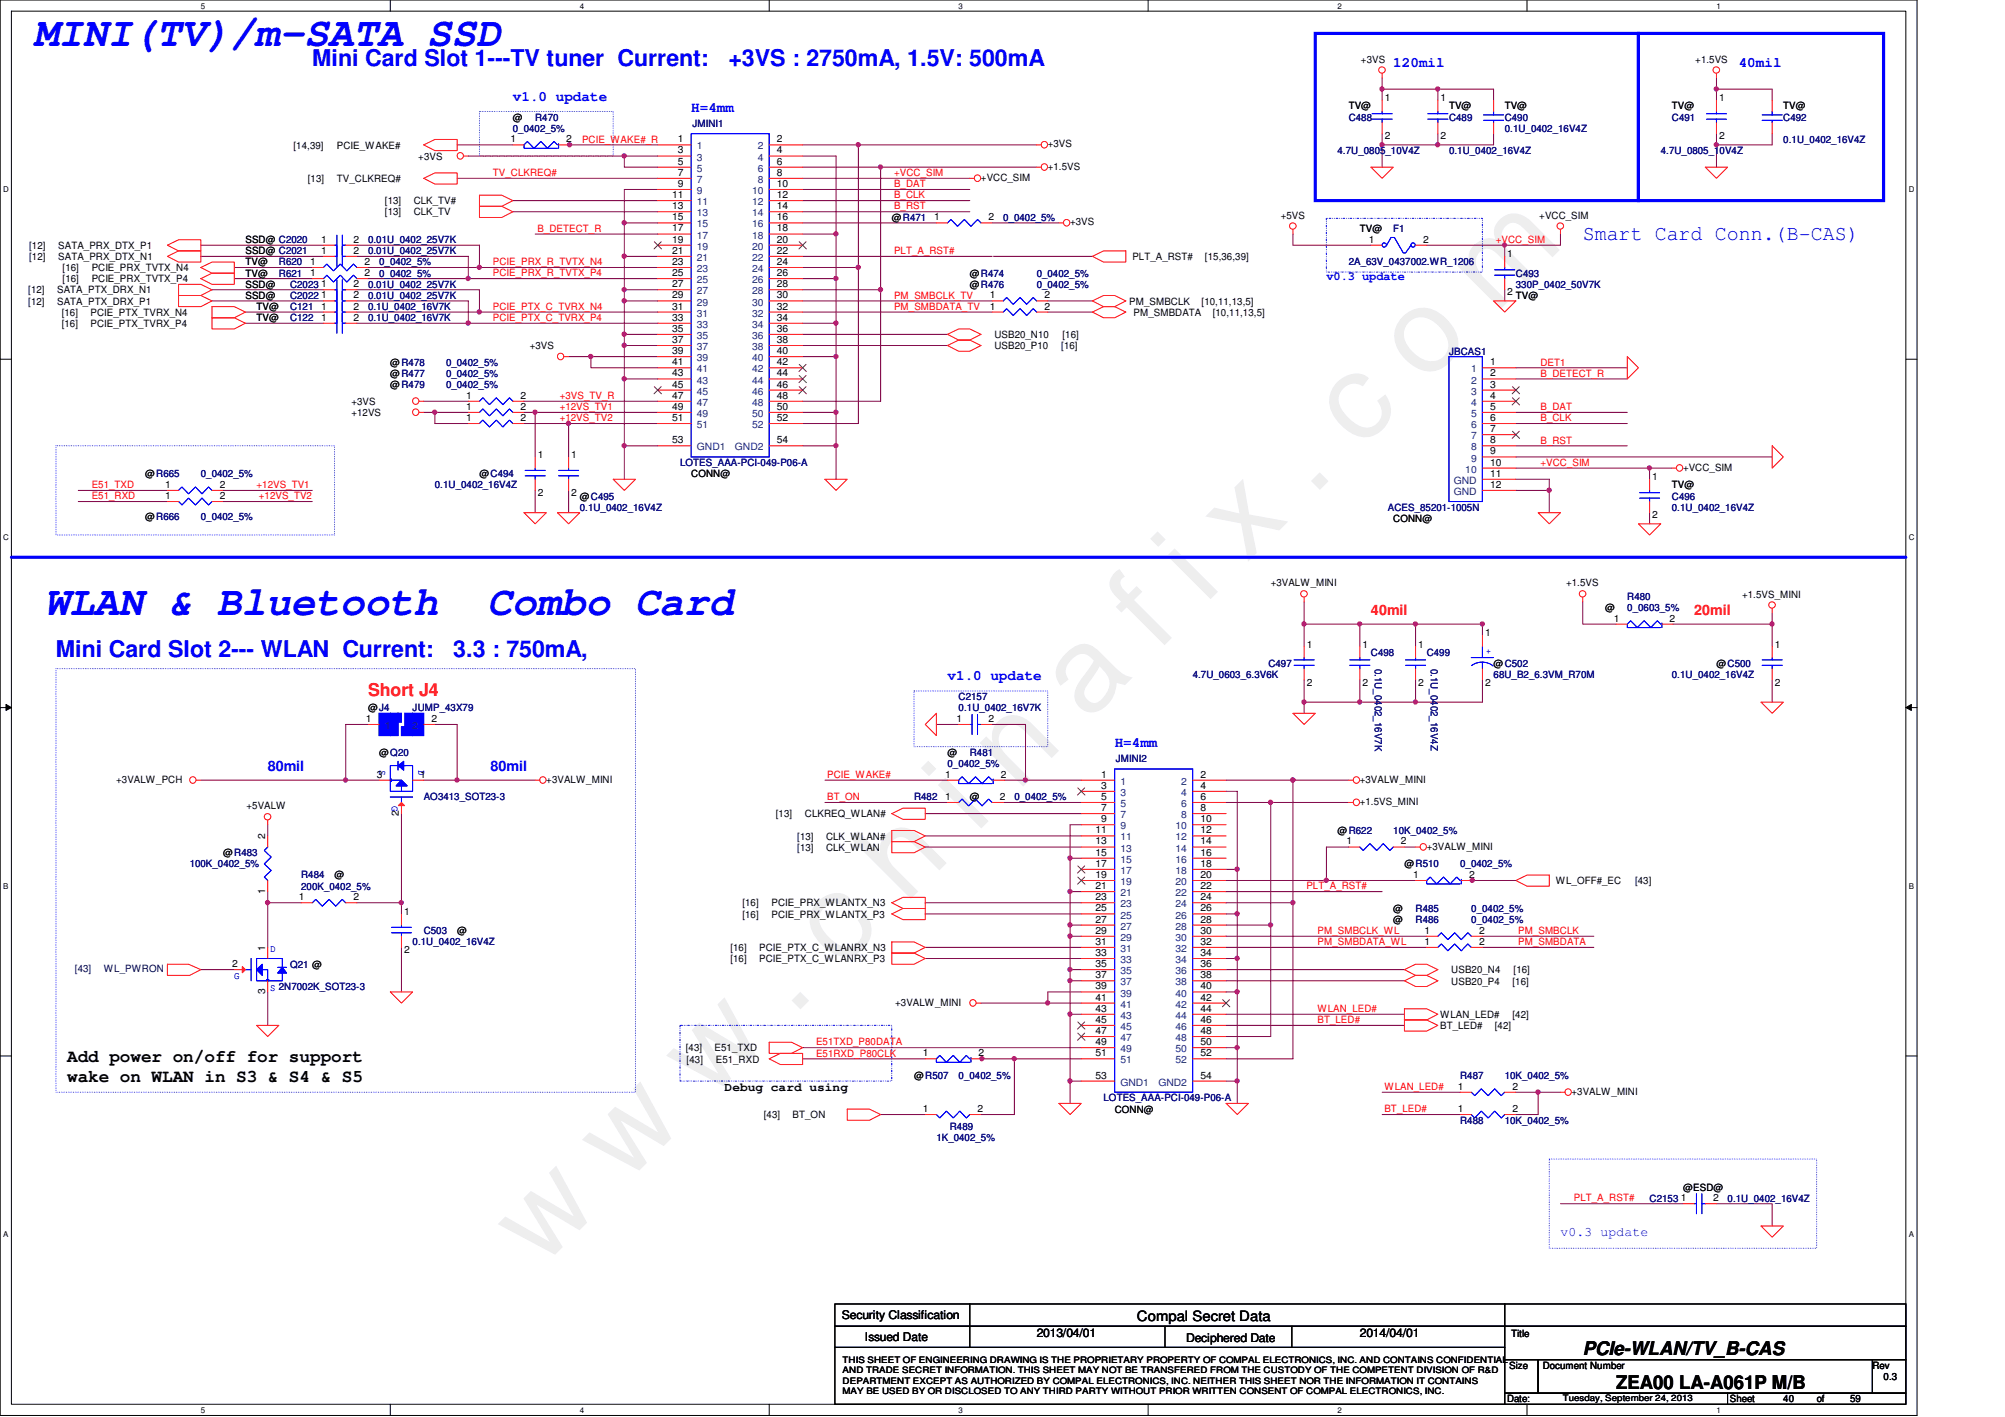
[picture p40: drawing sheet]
<svg xmlns="http://www.w3.org/2000/svg" width="297mm" height="210mm" viewBox="0 0 297 210" stroke-linecap="round" stroke-linejoin="round" font-family="sans-serif">
<defs><g id="words">
<text font-size="17.6" fill="#f0f" x="80.1" y="188" transform="rotate(-45 80.1 188)">w w w . c h i n a f i x . c o m</text>
<g font-size="6.1" fill="#00f">
<text x="5" y="6.9">MINI(TV)/m-SATA SSD</text>
<text x="6.6" y="91.1">WLAN &amp; Bluetooth</text>
<text x="72.2" y="91.1">Combo Card</text>
</g>
<g font-size="3.4" fill="#00f">
<text x="46.3" y="9.8">Mini Card Slot 1---TV tuner Current:</text>
<text x="107.9" y="9.8">+3VS : 2750mA, 1.5V: 500mA</text>
<text x="8.3" y="97.3">Mini Card Slot 2--- WLAN Current:</text>
<text x="67.2" y="97.3">3.3 : 750mA,</text>
</g>
<text font-size="3.1" fill="#00f" x="234.5" y="35.5">Smart Card Conn.(B-CAS)</text>
<g font-size="2.8">
<text x="234.5" y="200.7">PCIe-WLAN/TV_B-CAS</text>
<text x="239.4" y="205.7">ZEA00 LA-A061P M/B</text>
</g>
<text font-size="2.6" fill="#f00" x="54.5" y="103.1">Short J4</text>
<g font-size="2.6">
<text x="9.9" y="157.4">Add power on/off for support</text>
<text x="9.9" y="160.3">wake on WLAN in S3 &amp; S4 &amp; S5</text>
</g>
<g font-size="2.1" fill="#00f">
<text x="206.4" y="10">120mil</text>
<text x="257.6" y="10">40mil</text>
<text x="76" y="14.9">v1.0 update</text>
<text x="102.4" y="16.6">H=4mm</text>
<text x="140.4" y="100.8">v1.0 update</text>
<text x="165.1" y="110.7">H=4mm</text>
<text x="39.7" y="114.3">80mil</text>
<text x="72.7" y="114.3">80mil</text>
</g>
<g font-size="2.1" fill="#f00">
<text x="203.1" y="91.1">40mil</text>
<text x="251" y="91.1">20mil</text>
</g>
<text font-size="2.1" x="168.4" y="195.6">Compal Secret Data</text>
<text font-size="1.9" fill="#00f" x="231.2" y="183.1">v0.3 update</text>
<text font-size="1.8" fill="#00f" x="196.5" y="41.5">v0.3 update</text>
<g font-size="1.8">
<text x="107.4" y="161.7">Debug card using</text>
<text x="124.7" y="195.5">Security Classification</text>
<text x="128.1" y="198.6">Issued Date</text>
<text x="153.6" y="198.1">2013/04/01</text>
<text x="175.7" y="198.8">Deciphered Date</text>
<text x="201.5" y="198.1">2014/04/01</text>
</g>
<g font-size="1.5">
<text x="201.6" y="9.3">+3VS</text>
<text x="251.2" y="9.3">+1.5VS</text>
<text x="76" y="17.9">@</text>
<text x="199.8" y="16.2">TV@</text>
<text x="205.1" y="15">1</text>
<text x="213.4" y="15">1</text>
<text x="214.7" y="16.2">TV@</text>
<text x="222.9" y="16.2">TV@</text>
<text x="247.7" y="16.2">TV@</text>
<text x="254.7" y="15">1</text>
<text x="264.2" y="16.2">TV@</text>
<text x="43.5" y="22">[14,39]</text>
<text x="49.9" y="22">PCIE_WAKE#</text>
<text x="62" y="23.7">+3VS</text>
<text x="75.6" y="21.1">1</text>
<text x="83.9" y="21.1">2</text>
<text x="100.4" y="21.1">1</text>
<text x="100.4" y="22.7">3</text>
<text x="115.1" y="21.1">2</text>
<text x="115.1" y="22.7">4</text>
<text x="155.2" y="21.8">+3VS</text>
<text x="205.1" y="20.7">2</text>
<text x="213.4" y="20.7">2</text>
<text x="254.7" y="20.7">2</text>
<text x="45.6" y="27">[13]</text>
<text x="49.9" y="27">TV_CLKREQ#</text>
<text x="99.6" y="29.3">11</text>
<text x="100.4" y="24.4">5</text>
<text x="100.4" y="26">7</text>
<text x="100.4" y="27.7">9</text>
<text x="115.1" y="27.7">10</text>
<text x="115.1" y="29.3">12</text>
<text x="115.1" y="24.4">6</text>
<text x="115.1" y="26">8</text>
<text x="145.3" y="26.8">+VCC_SIM</text>
<text x="155.2" y="25.1">+1.5VS</text>
<text x="47.6" y="35.9">1</text>
<text x="52.4" y="35.9">2</text>
<text x="57" y="30.3">[13]</text>
<text x="57" y="31.9">[13]</text>
<text x="61.3" y="30.3">CLK_TV#</text>
<text x="61.3" y="31.9">CLK_TV</text>
<text x="99.6" y="31">13</text>
<text x="99.6" y="32.6">15</text>
<text x="99.6" y="34.3">17</text>
<text x="99.6" y="35.9">19</text>
<text x="115.1" y="31">14</text>
<text x="115.1" y="32.6">16</text>
<text x="115.1" y="34.3">18</text>
<text x="115.1" y="35.9">20</text>
<text x="132.1" y="32.7">@R471</text>
<text x="138.4" y="32.6">1</text>
<text x="146.5" y="32.6">2</text>
<text x="158.5" y="33.4">+3VS</text>
<text x="189.7" y="32.4">+5VS</text>
<text x="201.5" y="34.4">TV@</text>
<text x="202.8" y="35.9">1</text>
<text x="210.9" y="35.9">2</text>
<text x="228" y="32.4">+VCC_SIM</text>
<text x="4.3" y="38.5">[12]</text>
<text x="4.3" y="36.9">[12]</text>
<text x="8.6" y="38.5">SATA_PRX_DTX_N1</text>
<text x="8.6" y="36.9">SATA_PRX_DTX_P1</text>
<text x="9.3" y="41.8">[16]</text>
<text x="9.3" y="40.2">[16]</text>
<text x="13.6" y="41.8">PCIE_PRX_TVTX_P4</text>
<text x="13.6" y="40.2">PCIE_PRX_TVTX_N4</text>
<text x="36.4" y="41">TV@</text>
<text x="36.4" y="39.3">TV@</text>
<text x="36.4" y="37.7">SSD@ C2021</text>
<text x="36.4" y="36">SSD@ C2020</text>
<text x="45.9" y="40.9">1</text>
<text x="45.9" y="39.2">1</text>
<text x="47.6" y="37.6">1</text>
<text x="52.4" y="37.6">2</text>
<text x="54" y="40.9">2</text>
<text x="54" y="39.2">2</text>
<text x="99.6" y="37.6">21</text>
<text x="99.6" y="39.2">23</text>
<text x="99.6" y="40.9">25</text>
<text x="115.1" y="37.6">22</text>
<text x="115.1" y="39.2">24</text>
<text x="115.1" y="40.9">26</text>
<text x="143.7" y="41">@R474</text>
<text x="167.8" y="38.5">PLT_A_RST#</text>
<text x="178.5" y="38.5">[15,36,39]</text>
<text x="223.3" y="38.1">1</text>
<text x="4.2" y="45.1">[12]</text>
<text x="4.2" y="43.5">[12]</text>
<text x="8.5" y="45.1">SATA_PTX_DRX_P1</text>
<text x="8.5" y="43.5">SATA_PTX_DRX_N1</text>
<text x="9.1" y="46.8">[16]</text>
<text x="13.4" y="46.8">PCIE_PTX_TVRX_N4</text>
<text x="36.4" y="42.6">SSD@</text>
<text x="36.4" y="44.3">SSD@</text>
<text x="38" y="47.6">TV@</text>
<text x="38" y="45.9">TV@</text>
<text x="47.6" y="42.5">1</text>
<text x="47.6" y="44.2">1</text>
<text x="47.6" y="47.5">1</text>
<text x="47.6" y="45.8">1</text>
<text x="52.4" y="42.5">2</text>
<text x="52.4" y="44.2">2</text>
<text x="52.4" y="47.5">2</text>
<text x="52.4" y="45.8">2</text>
<text x="99.6" y="42.5">27</text>
<text x="99.6" y="44.2">29</text>
<text x="99.6" y="45.8">31</text>
<text x="99.6" y="47.5">33</text>
<text x="115.1" y="42.5">28</text>
<text x="115.1" y="44.2">30</text>
<text x="115.1" y="45.8">32</text>
<text x="115.1" y="47.5">34</text>
<text x="143.7" y="42.6">@R476</text>
<text x="146.6" y="44.2">1</text>
<text x="146.6" y="45.8">1</text>
<text x="154.7" y="44.2">2</text>
<text x="154.7" y="45.8">2</text>
<text x="167.3" y="45.1">PM_SMBCLK</text>
<text x="167.9" y="46.8">PM_SMBDATA</text>
<text x="178" y="45.1">[10,11,13,5]</text>
<text x="179.7" y="46.8">[10,11,13,5]</text>
<text x="223.3" y="43.8">2</text>
<text x="224.6" y="44.3">TV@</text>
<text x="9.1" y="48.4">[16]</text>
<text x="13.4" y="48.4">PCIE_PTX_TVRX_P4</text>
<text x="78.5" y="51.7">+3VS</text>
<text x="99.6" y="49.1">35</text>
<text x="99.6" y="50.8">37</text>
<text x="99.6" y="52.5">39</text>
<text x="115.1" y="49.1">36</text>
<text x="115.1" y="50.8">38</text>
<text x="115.1" y="52.5">40</text>
<text x="147.3" y="50.1">USB20_N10</text>
<text x="147.3" y="51.7">USB20_P10</text>
<text x="157.2" y="51.7">[16]</text>
<text x="157.4" y="50.1">[16]</text>
<text x="52.1" y="60">+3VS</text>
<text x="57.8" y="57.5">@R479</text>
<text x="57.8" y="54.2">@R478</text>
<text x="57.8" y="55.8">@R477</text>
<text x="69" y="59.1">1</text>
<text x="77.1" y="59.1">2</text>
<text x="99.6" y="54.1">41</text>
<text x="99.6" y="55.8">43</text>
<text x="99.6" y="57.4">45</text>
<text x="99.6" y="59.1">47</text>
<text x="115.1" y="54.1">42</text>
<text x="115.1" y="55.8">44</text>
<text x="115.1" y="57.4">46</text>
<text x="115.1" y="59.1">48</text>
<text x="220.8" y="54.1">1</text>
<text x="220.8" y="55.8">2</text>
<text x="220.8" y="57.4">3</text>
<text x="220.8" y="59.1">4</text>
<text x="52.1" y="61.6">+12VS</text>
<text x="69" y="62.4">1</text>
<text x="69" y="60.7">1</text>
<text x="77.1" y="62.4">2</text>
<text x="77.1" y="60.7">2</text>
<text x="99.6" y="60.7">49</text>
<text x="99.6" y="62.4">51</text>
<text x="99.6" y="65.7">53</text>
<text x="115.1" y="60.7">50</text>
<text x="115.1" y="62.4">52</text>
<text x="115.1" y="65.7">54</text>
<text x="220.8" y="60.7">5</text>
<text x="220.8" y="62.4">6</text>
<text x="220.8" y="64">7</text>
<text x="220.8" y="65.7">8</text>
<text x="21.5" y="70.7">@R665</text>
<text x="71" y="70.7">@C494</text>
<text x="79.7" y="67.9">1</text>
<text x="84.6" y="67.9">1</text>
<text x="102.4" y="70.7">CONN@</text>
<text x="220.8" y="69">10</text>
<text x="220.8" y="70.6">11</text>
<text x="220.8" y="67.3">9</text>
<text x="244.8" y="71.2">1</text>
<text x="249.3" y="69.7">+VCC_SIM</text>
<text x="21.5" y="77">@R666</text>
<text x="24.5" y="72.3">1</text>
<text x="24.5" y="73.9">1</text>
<text x="32.6" y="72.3">2</text>
<text x="32.6" y="73.9">2</text>
<text x="79.7" y="73.5">2</text>
<text x="84.6" y="73.5">2</text>
<text x="85.9" y="74">@C495</text>
<text x="206.4" y="77.3">CONN@</text>
<text x="220.8" y="72.3">12</text>
<text x="244.8" y="76.8">2</text>
<text x="247.7" y="72.3">TV@</text>
<text x="188.3" y="86.9">+3VALW_MINI</text>
<text x="232" y="86.9">+1.5VS</text>
<text x="258.1" y="88.5">+1.5VS_MINI</text>
<text x="193.6" y="95.9">1</text>
<text x="201.8" y="95.9">1</text>
<text x="210.1" y="95.9">1</text>
<text x="220" y="94.3">1</text>
<text x="237.8" y="90.5">@</text>
<text x="239.1" y="92.1">1</text>
<text x="247.4" y="92.1">2</text>
<text x="262.9" y="95.9">1</text>
<text x="193.6" y="101.6">2</text>
<text x="201.8" y="101.6">2</text>
<text x="210.1" y="101.6">2</text>
<text x="220" y="101.6">2</text>
<text x="221.3" y="98.8">@C502</text>
<text x="254.3" y="98.8">@C500</text>
<text x="262.9" y="101.6">2</text>
<text x="54.2" y="106.9">1</text>
<text x="54.5" y="105.4">@J4</text>
<text x="63.9" y="106.9">2</text>
<text x="141.7" y="106.9">1</text>
<text x="146.5" y="106.9">2</text>
<text x="56.2" y="112">@Q20</text>
<text x="140.4" y="112">@</text>
<text x="17.2" y="116">+3VALW_PCH</text>
<text x="36.5" y="119.9">+5VALW</text>
<text x="55.8" y="115.2">3</text>
<text x="62.3" y="115.2">1</text>
<text x="80.9" y="116">+3VALW_MINI</text>
<text x="140" y="115.2">1</text>
<text x="140" y="118.5">1</text>
<text x="143.7" y="118.6">@</text>
<text x="148.1" y="118.5">2</text>
<text x="148.3" y="115.2">2</text>
<text x="163.1" y="115.2">1</text>
<text x="163.1" y="116.8">3</text>
<text x="163.1" y="118.5">5</text>
<text x="177.8" y="115.2">2</text>
<text x="177.8" y="116.8">4</text>
<text x="177.8" y="118.5">6</text>
<text x="201.5" y="116">+3VALW_MINI</text>
<text x="201.5" y="119.3">+1.5VS_MINI</text>
<text x="39.3" y="124.3" transform="rotate(-90 39.3 124.3)">2</text>
<text x="59.1" y="120.9" transform="rotate(-90 59.1 120.9)">2</text>
<text x="114.9" y="121.1">[13]</text>
<text x="118.1" y="124.4">[13]</text>
<text x="119.2" y="121.1">CLKREQ_WLAN#</text>
<text x="122.4" y="124.4">CLK_WLAN#</text>
<text x="162.3" y="123.4">11</text>
<text x="162.3" y="125.1">13</text>
<text x="163.1" y="120.1">7</text>
<text x="163.1" y="121.8">9</text>
<text x="177.8" y="121.8">10</text>
<text x="177.8" y="123.4">12</text>
<text x="177.8" y="125.1">14</text>
<text x="177.8" y="120.1">8</text>
<text x="198.2" y="123.5">@R622</text>
<text x="199.5" y="125.1">1</text>
<text x="207.6" y="125.1">2</text>
<text x="211.4" y="125.9">+3VALW_MINI</text>
<text x="33.1" y="126.8">@R483</text>
<text x="49.6" y="130.1">@</text>
<text x="118.1" y="126">[13]</text>
<text x="122.4" y="126">CLK_WLAN</text>
<text x="162.3" y="126.7">15</text>
<text x="162.3" y="128.4">17</text>
<text x="162.3" y="130">19</text>
<text x="162.3" y="131.7">21</text>
<text x="177.8" y="126.7">16</text>
<text x="177.8" y="128.4">18</text>
<text x="177.8" y="130">20</text>
<text x="177.8" y="131.7">22</text>
<text x="208.1" y="128.5">@R510</text>
<text x="209.4" y="130">1</text>
<text x="217.6" y="130">2</text>
<text x="230.5" y="131">WL_OFF#_EC</text>
<text x="242.2" y="131">[43]</text>
<text x="39.3" y="132.4" transform="rotate(-90 39.3 132.4)">1</text>
<text x="44.3" y="133.3">1</text>
<text x="52.4" y="133.3">2</text>
<text x="59.9" y="135.6">1</text>
<text x="110" y="135.9">[16]</text>
<text x="110" y="134.3">[16]</text>
<text x="114.3" y="135.9">PCIE_PRX_WLANTX_P3</text>
<text x="114.3" y="134.3">PCIE_PRX_WLANTX_N3</text>
<text x="162.3" y="133.3">23</text>
<text x="162.3" y="135">25</text>
<text x="162.3" y="136.7">27</text>
<text x="177.8" y="133.3">24</text>
<text x="177.8" y="135">26</text>
<text x="177.8" y="136.7">28</text>
<text x="206.4" y="135.1">@</text>
<text x="206.4" y="136.7">@</text>
<text x="34.4" y="143.3">2</text>
<text x="39.3" y="140.8" transform="rotate(-90 39.3 140.8)">1</text>
<text x="59.9" y="141.2">2</text>
<text x="67.7" y="138.4">@</text>
<text x="108.2" y="140.9">[16]</text>
<text x="108.2" y="142.5">[16]</text>
<text x="112.5" y="140.9">PCIE_PTX_C_WLANRX_N3</text>
<text x="112.5" y="142.5">PCIE_PTX_C_WLANRX_P3</text>
<text x="162.3" y="138.3">29</text>
<text x="162.3" y="140">31</text>
<text x="162.3" y="141.6">33</text>
<text x="162.3" y="143.3">35</text>
<text x="177.8" y="138.3">30</text>
<text x="177.8" y="140">32</text>
<text x="177.8" y="141.6">34</text>
<text x="177.8" y="143.3">36</text>
<text x="211" y="138.3">1</text>
<text x="211" y="140">1</text>
<text x="219.1" y="138.3">2</text>
<text x="219.1" y="140">2</text>
<text x="39.3" y="147.3" transform="rotate(-90 39.3 147.3)">3</text>
<text x="132.6" y="149">+3VALW_MINI</text>
<text x="162.3" y="144.9">37</text>
<text x="162.3" y="146.6">39</text>
<text x="162.3" y="148.2">41</text>
<text x="162.3" y="149.9">43</text>
<text x="177.8" y="144.9">38</text>
<text x="177.8" y="146.6">40</text>
<text x="177.8" y="148.2">42</text>
<text x="177.8" y="149.9">44</text>
<text x="215" y="144.2">USB20_N4</text>
<text x="215" y="145.8">USB20_P4</text>
<text x="224.1" y="145.8">[16]</text>
<text x="224.2" y="144.2">[16]</text>
<text x="101.6" y="155.7">[43]</text>
<text x="105.9" y="155.7">E51_TXD</text>
<text x="162.3" y="151.5">45</text>
<text x="162.3" y="153.2">47</text>
<text x="162.3" y="154.8">49</text>
<text x="177.8" y="151.5">46</text>
<text x="177.8" y="153.2">48</text>
<text x="177.8" y="154.8">50</text>
<text x="213.4" y="150.8">WLAN_LED#</text>
<text x="213.4" y="152.4">BT_LED#</text>
<text x="221.4" y="152.4">[42]</text>
<text x="224.1" y="150.8">[42]</text>
<text x="101.7" y="157.4">[43]</text>
<text x="106" y="157.4">E51_RXD</text>
<text x="135.4" y="159.9">@R507</text>
<text x="136.7" y="156.5">1</text>
<text x="145" y="156.5">2</text>
<text x="162.3" y="156.5">51</text>
<text x="162.3" y="159.8">53</text>
<text x="177.8" y="156.5">52</text>
<text x="177.8" y="159.8">54</text>
<text x="216" y="161.4">1</text>
<text x="224.1" y="161.4">2</text>
<text x="113.2" y="165.7">[43]</text>
<text x="117.4" y="165.7">BT_ON</text>
<text x="136.7" y="164.7">1</text>
<text x="144.8" y="164.7">2</text>
<text x="165.1" y="164.8">CONN@</text>
<text x="216" y="164.7">1</text>
<text x="224.1" y="164.7">2</text>
<text x="232.8" y="162.2">+3VALW_MINI</text>
<text x="249" y="177.9">1</text>
<text x="249.3" y="176.4">@ESD@</text>
<text x="253.8" y="177.9">2</text>
<text x="223.9" y="198">Title</text>
<text x="223.6" y="202.8">Size</text>
<text x="228.6" y="202.8">Document Number</text>
<text x="277.4" y="202.8">Rev</text>
<text x="223.3" y="207.7">Date:</text>
<text x="256.3" y="207.7">Sheet</text>
<text x="264.2" y="207.7">40</text>
<text x="269.2" y="207.7">of</text>
<text x="274.1" y="207.7">59</text>
<text x="279.1" y="204.4">0.3</text>
</g>
<g font-size="1.5" fill="#000080">
<text x="79.3" y="17.9">R470</text>
<text x="199.8" y="17.9">C488</text>
<text x="214.7" y="17.9">C489</text>
<text x="222.9" y="17.9">C490</text>
<text x="247.7" y="17.9">C491</text>
<text x="264.2" y="17.9">C492</text>
<text x="76" y="19.5">0_0402_5%</text>
<text x="102.6" y="18.8">JMINI1</text>
<text x="198.2" y="22.8">4.7U_0805_10V4Z</text>
<text x="214.7" y="22.8">0.1U_0402_16V4Z</text>
<text x="222.9" y="19.5">0.1U_0402_16V4Z</text>
<text x="246" y="22.8">4.7U_0805_10V4Z</text>
<text x="264.2" y="21.2">0.1U_0402_16V4Z</text>
<text x="148.6" y="32.7">0_0402_5%</text>
<text x="206.4" y="34.4">F1</text>
<text x="41.3" y="41">R621</text>
<text x="41.3" y="39.3">R620</text>
<text x="54.5" y="37.7">0.01U_0402_25V7K</text>
<text x="54.5" y="36">0.01U_0402_25V7K</text>
<text x="56.2" y="41">0_0402_5%</text>
<text x="56.2" y="39.3">0_0402_5%</text>
<text x="153.6" y="41">0_0402_5%</text>
<text x="199.8" y="39.3">2A_63V_0437002.WR_1206</text>
<text x="224.6" y="41">C493</text>
<text x="43" y="42.6">C2023</text>
<text x="43" y="44.3">C2022</text>
<text x="43" y="47.6">C122</text>
<text x="43" y="45.9">C121</text>
<text x="54.5" y="42.6">0.01U_0402_25V7K</text>
<text x="54.5" y="44.3">0.01U_0402_25V7K</text>
<text x="54.5" y="47.6">0.1U_0402_16V7K</text>
<text x="54.5" y="45.9">0.1U_0402_16V7K</text>
<text x="153.6" y="42.6">0_0402_5%</text>
<text x="224.6" y="42.6">330P_0402_50V7K</text>
<text x="214.7" y="52.5">JBCAS1</text>
<text x="66.1" y="57.5">0_0402_5%</text>
<text x="66.1" y="54.2">0_0402_5%</text>
<text x="66.1" y="55.8">0_0402_5%</text>
<text x="29.8" y="70.7">0_0402_5%</text>
<text x="100.7" y="69">LOTES_AAA-PCI-049-P06-A</text>
<text x="29.8" y="77">0_0402_5%</text>
<text x="64.4" y="72.3">0.1U_0402_16V4Z</text>
<text x="85.9" y="75.6">0.1U_0402_16V4Z</text>
<text x="205.6" y="75.6">ACES_85201-1005N</text>
<text x="247.7" y="74">C496</text>
<text x="247.7" y="75.6">0.1U_0402_16V4Z</text>
<text x="241.1" y="88.9">R480</text>
<text x="241.1" y="90.5">0_0603_5%</text>
<text x="176.7" y="100.4">4.7U_0603_6.3V6K</text>
<text x="187.9" y="98.8">C497</text>
<text x="203.1" y="97.1">C498</text>
<text x="203.7" y="99.1" transform="rotate(90 203.7 99.1)">0.1U_0402_16V7K</text>
<text x="211.4" y="97.1">C499</text>
<text x="212" y="99.1" transform="rotate(90 212 99.1)">0.1U_0402_16V4Z</text>
<text x="221.3" y="100.4">68U_B2_6.3VM_R70M</text>
<text x="247.7" y="100.4">0.1U_0402_16V4Z</text>
<text x="61.1" y="105.4">JUMP_43X79</text>
<text x="142" y="103.7">C2157</text>
<text x="142" y="105.4">0.1U_0402_16V7K</text>
<text x="140.4" y="113.6">0_0402_5%</text>
<text x="143.7" y="112">R481</text>
<text x="165.3" y="112.9">JMINI2</text>
<text x="62.8" y="118.6">AO3413_SOT23-3</text>
<text x="135.4" y="118.6">R482</text>
<text x="150.3" y="118.6">0_0402_5%</text>
<text x="206.4" y="123.5">10K_0402_5%</text>
<text x="28.1" y="128.5">100K_0402_5%</text>
<text x="44.6" y="130.1">R484</text>
<text x="44.6" y="131.8">200K_0402_5%</text>
<text x="216.3" y="128.5">0_0402_5%</text>
<text x="209.7" y="135.1">R485</text>
<text x="209.7" y="136.7">R486</text>
<text x="218" y="135.1">0_0402_5%</text>
<text x="218" y="136.7">0_0402_5%</text>
<text x="43" y="143.3">Q21 @</text>
<text x="61.1" y="140">0.1U_0402_16V4Z</text>
<text x="62.8" y="138.4">C503</text>
<text x="142" y="159.9">0_0402_5%</text>
<text x="216.3" y="159.9">R487</text>
<text x="222.9" y="159.9">10K_0402_5%</text>
<text x="140.7" y="167.4">R489</text>
<text x="163.5" y="163.2">LOTES_AAA-PCI-049-P06-A</text>
<text x="216.3" y="166.5">R488</text>
<text x="222.9" y="166.5">10K_0402_5%</text>
<text x="138.7" y="169.1">1K_0402_5%</text>
<text x="244.4" y="178">C2153</text>
<text x="255.9" y="178">0.1U_0402_16V4Z</text>
</g>
<g font-size="1.5" fill="#f00">
<text x="86.2" y="21.1">PCIE_WAKE#_R</text>
<text x="73" y="26.1">TV_CLKREQ#</text>
<text x="132.5" y="26.1">+VCC_SIM</text>
<text x="132.5" y="27.7">B_DAT</text>
<text x="132.5" y="29.4">B_CLK</text>
<text x="79.6" y="34.3">B_DETECT_R</text>
<text x="132.5" y="31">B_RST</text>
<text x="221.6" y="36">+VCC_SIM</text>
<text x="73" y="39.3">PCIE_PRX_R_TVTX_N4</text>
<text x="73" y="40.9">PCIE_PRX_R_TVTX_P4</text>
<text x="132.5" y="37.6">PLT_A_RST#</text>
<text x="73" y="47.5">PCIE_PTX_C_TVRX_P4</text>
<text x="73" y="45.9">PCIE_PTX_C_TVRX_N4</text>
<text x="132.5" y="44.2">PM_SMBCLK_TV</text>
<text x="132.5" y="45.9">PM_SMBDATA_TV</text>
<text x="82.9" y="59.1">+3VS_TV_R</text>
<text x="228.2" y="55.8">B_DETECT_R</text>
<text x="228.2" y="54.1">DET1</text>
<text x="82.9" y="60.7">+12VS_TV1</text>
<text x="82.9" y="62.4">+12VS_TV2</text>
<text x="228.2" y="60.7">B_DAT</text>
<text x="228.2" y="65.7">B_RST</text>
<text x="228.2" y="62.4">B_CLK</text>
<text x="228.2" y="69">+VCC_SIM</text>
<text x="13.6" y="72.3">E51_TXD</text>
<text x="13.6" y="74">E51_RXD</text>
<text x="38" y="72.3">+12VS_TV1</text>
<text x="38.4" y="74">+12VS_TV2</text>
<text x="122.6" y="118.5">BT_ON</text>
<text x="122.6" y="115.2">PCIE_WAKE#</text>
<text x="193.5" y="131.7">PLT_A_RST#</text>
<text x="195.2" y="138.3">PM_SMBCLK_WL</text>
<text x="195.2" y="140">PM_SMBDATA_WL</text>
<text x="224.9" y="138.3">PM_SMBCLK</text>
<text x="224.9" y="140">PM_SMBDATA</text>
<text x="195.2" y="149.9">WLAN_LED#</text>
<text x="120.9" y="154.9">E51TXD_P80DATA</text>
<text x="195.2" y="151.6">BT_LED#</text>
<text x="120.9" y="156.5">E51RXD_P80CLK</text>
<text x="205.1" y="161.5">WLAN_LED#</text>
<text x="205.1" y="164.8">BT_LED#</text>
<text x="233.2" y="178">PLT_A_RST#</text>
</g>
<g font-size="1.5" fill="#004080">
<text x="103.2" y="22.1">1</text>
<text x="103.2" y="23.8">3</text>
<text x="112.3" y="22.1">2</text>
<text x="112.3" y="23.8">4</text>
<text x="103.2" y="25.4">5</text>
<text x="103.2" y="27.1">7</text>
<text x="103.2" y="28.7">9</text>
<text x="111.4" y="28.7">10</text>
<text x="112.3" y="25.4">6</text>
<text x="112.3" y="27.1">8</text>
<text x="103.2" y="30.4">11</text>
<text x="103.2" y="32">13</text>
<text x="103.2" y="33.7">15</text>
<text x="103.2" y="35.3">17</text>
<text x="111.4" y="30.4">12</text>
<text x="111.4" y="32">14</text>
<text x="111.4" y="33.7">16</text>
<text x="111.4" y="35.3">18</text>
<text x="103.2" y="37">19</text>
<text x="103.2" y="38.7">21</text>
<text x="103.2" y="40.3">23</text>
<text x="103.2" y="42">25</text>
<text x="111.4" y="37">20</text>
<text x="111.4" y="38.7">22</text>
<text x="111.4" y="40.3">24</text>
<text x="111.4" y="42">26</text>
<text x="103.2" y="43.6">27</text>
<text x="103.2" y="45.3">29</text>
<text x="103.2" y="46.9">31</text>
<text x="111.4" y="43.6">28</text>
<text x="111.4" y="45.3">30</text>
<text x="111.4" y="46.9">32</text>
<text x="103.2" y="48.6">33</text>
<text x="103.2" y="50.2">35</text>
<text x="103.2" y="51.9">37</text>
<text x="103.2" y="53.5">39</text>
<text x="111.4" y="48.6">34</text>
<text x="111.4" y="50.2">36</text>
<text x="111.4" y="51.9">38</text>
<text x="111.4" y="53.5">40</text>
<text x="103.2" y="55.2">41</text>
<text x="103.2" y="56.8">43</text>
<text x="103.2" y="58.5">45</text>
<text x="111.4" y="55.2">42</text>
<text x="111.4" y="56.8">44</text>
<text x="111.4" y="58.5">46</text>
<text x="217.9" y="55.2">1</text>
<text x="217.9" y="56.8">2</text>
<text x="217.9" y="58.5">3</text>
<text x="103.2" y="60.1">47</text>
<text x="103.2" y="61.8">49</text>
<text x="103.2" y="63.4">51</text>
<text x="111.4" y="60.1">48</text>
<text x="111.4" y="61.8">50</text>
<text x="111.4" y="63.4">52</text>
<text x="217.9" y="60.1">4</text>
<text x="217.9" y="61.8">5</text>
<text x="217.9" y="63.4">6</text>
<text x="217.9" y="65.1">7</text>
<text x="103.2" y="66.7">GND1</text>
<text x="108.9" y="66.7">GND2</text>
<text x="215.4" y="71.7">GND</text>
<text x="217.1" y="70">10</text>
<text x="217.9" y="66.7">8</text>
<text x="217.9" y="68.4">9</text>
<text x="215.4" y="73.3">GND</text>
<text x="57" y="108">1</text>
<text x="61.1" y="108">2</text>
<text x="166" y="116.2">1</text>
<text x="166" y="117.9">3</text>
<text x="166" y="119.5">5</text>
<text x="175" y="116.2">2</text>
<text x="175" y="117.9">4</text>
<text x="175" y="119.5">6</text>
<text x="166" y="121.2">7</text>
<text x="166" y="122.9">9</text>
<text x="166" y="124.5">11</text>
<text x="174.2" y="122.9">10</text>
<text x="174.2" y="124.5">12</text>
<text x="175" y="121.2">8</text>
<text x="166" y="126.2">13</text>
<text x="166" y="127.8">15</text>
<text x="166" y="129.5">17</text>
<text x="166" y="131.1">19</text>
<text x="174.2" y="126.2">14</text>
<text x="174.2" y="127.8">16</text>
<text x="174.2" y="129.5">18</text>
<text x="174.2" y="131.1">20</text>
<text x="166" y="132.8">21</text>
<text x="166" y="134.4">23</text>
<text x="166" y="136.1">25</text>
<text x="166" y="137.7">27</text>
<text x="174.2" y="132.8">22</text>
<text x="174.2" y="134.4">24</text>
<text x="174.2" y="136.1">26</text>
<text x="174.2" y="137.7">28</text>
<text x="166" y="139.4">29</text>
<text x="166" y="141">31</text>
<text x="166" y="142.7">33</text>
<text x="174.2" y="139.4">30</text>
<text x="174.2" y="141">32</text>
<text x="174.2" y="142.7">34</text>
<text x="166" y="144.3">35</text>
<text x="166" y="146">37</text>
<text x="166" y="147.6">39</text>
<text x="166" y="149.3">41</text>
<text x="174.2" y="144.3">36</text>
<text x="174.2" y="146">38</text>
<text x="174.2" y="147.6">40</text>
<text x="174.2" y="149.3">42</text>
<text x="166" y="150.9">43</text>
<text x="166" y="152.6">45</text>
<text x="166" y="154.2">47</text>
<text x="166" y="155.9">49</text>
<text x="174.2" y="150.9">44</text>
<text x="174.2" y="152.6">46</text>
<text x="174.2" y="154.2">48</text>
<text x="174.2" y="155.9">50</text>
<text x="166" y="157.5">51</text>
<text x="166" y="160.8">GND1</text>
<text x="171.6" y="160.8">GND2</text>
<text x="174.2" y="157.5">52</text>
</g>
<g font-size="1.5" fill="#00f">
<text x="220.1" y="96.8">+</text>
<text x="56.2" y="114.1" transform="rotate(90 56.2 114.1)">S</text>
<text x="58" y="119.4" transform="rotate(90 58 119.4)">G</text>
<text x="62" y="114.1" transform="rotate(90 62 114.1)">D</text>
<text x="40" y="141.1">D</text>
<text x="34.7" y="145">G</text>
<text x="40" y="146.9">S 2N7002K_SOT23-3</text>
</g>
<g font-size="1.5" fill="#000040">
<text x="11.1" y="144">[43]</text>
<text x="15.4" y="144">WL_PWRON</text>
</g>
<g font-size="1.3">
<text x="124.8" y="201.9">THIS SHEET OF ENGINEERING DRAWING IS THE PROPRIETARY PROPERTY OF COMPAL ELECTRONICS, INC. AND CONTAINS CONFIDENTIAL</text>
<text x="124.8" y="203.5">AND TRADE SECRET INFORMATION. THIS SHEET MAY NOT BE TRANSFERED FROM THE CUSTODY OF THE COMPETENT DIVISION OF R&amp;D</text>
<text x="124.8" y="205">DEPARTMENT EXCEPT AS AUTHORIZED BY COMPAL ELECTRONICS, INC. NEITHER THIS SHEET NOR THE INFORMATION IT CONTAINS</text>
<text x="124.8" y="206.5">MAY BE USED BY OR DISCLOSED TO ANY THIRD PARTY WITHOUT PRIOR WRITTEN CONSENT OF COMPAL ELECTRONICS, INC.</text>
<text x="231.5" y="207.6">Tuesday, September 24, 2013</text>
</g>
<g font-size="1.2">
<text x="29.8" y="1.3">5</text>
<text x="85.9" y="1.3">4</text>
<text x="142" y="1.3">3</text>
<text x="198.2" y="1.3">2</text>
<text x="254.3" y="1.3">1</text>
<text x=".5" y="28.5">D</text>
<text x="282.8" y="28.5">D</text>
<text x=".5" y="80.1">C</text>
<text x="282.8" y="80.1">C</text>
<text x=".5" y="131.7">B</text>
<text x="282.8" y="131.7">B</text>
<text x=".5" y="183.3">A</text>
<text x="282.8" y="183.3">A</text>
<text x="29.8" y="209.3">5</text>
<text x="85.9" y="209.3">4</text>
<text x="142" y="209.3">3</text>
<text x="198.2" y="209.3">2</text>
<text x="254.3" y="209.3">1</text>
</g>
</g></defs>
<path d="M0 0h284v209.7h-283.9zM1.7 1.7h280.6v206.3h-280.6z" fill="none" stroke="#000" stroke-width=".15"/>
<g fill="#fff">
<path d="M29.8 .2h.5v1.3h-.5z"/>
<path d="M29.8 208.2h.5v1.3h-.5z"/>
</g>
<path d="M57.8 0v1.7M57.8 208v1.7" fill="none" stroke="#000" stroke-width=".15"/>
<g fill="#fff">
<path d="M85.9 .2h.6v1.3h-.6z"/>
<path d="M85.9 208.2h.6v1.3h-.6z"/>
</g>
<path d="M114 0v1.7M114 208v1.7" fill="none" stroke="#000" stroke-width=".15"/>
<g fill="#fff">
<path d="M142 .2h.6v1.3h-.6z"/>
<path d="M142 208.2h.6v1.3h-.6z"/>
</g>
<path d="M170.1 0v1.7M170.1 208v1.7" fill="none" stroke="#000" stroke-width=".15"/>
<g fill="#fff">
<path d="M198.2 .2h.5v1.3h-.5z"/>
<path d="M198.2 208.2h.5v1.3h-.5z"/>
</g>
<path d="M226.2 0v1.7M226.2 208v1.7" fill="none" stroke="#000" stroke-width=".15"/>
<g fill="#fff">
<path d="M254.3 .2h.6v1.3h-.6z"/>
<path d="M254.3 208.2h.6v1.3h-.6z"/>
<path d="M.5 27.4h.8v1.3h-.8z"/>
<path d="M282.8 27.4h.8v1.3h-.8z"/>
<path d="M.5 79h.8v1.3h-.8z"/>
<path d="M282.8 79h.8v1.3h-.8z"/>
</g>
<path d="M0 53.2h1.7M282.4 53.2h1.6" fill="none" stroke="#000" stroke-width=".15"/>
<g fill="#fff">
<path d="M.5 130.6h.7v1.3h-.7z"/>
<path d="M282.8 130.6h.7v1.3h-.7z"/>
</g>
<path d="M0 104.8h1.7M.9 104.4l.8 .4-.8 .4zM282.4 104.8l.8-.4v.8zM282.4 104.8h1.6" fill="none" stroke="#000" stroke-width=".15"/>
<path d="M.9 104.4l.8 .4-.8 .4zM282.4 104.8l.8-.4v.8z" fill="#000"/>
<g fill="#fff">
<path d="M.5 182.2h.7v1.3h-.7z"/>
<path d="M282.8 182.2h.7v1.3h-.7z"/>
</g>
<path d="M0 156.4h1.7M282.4 156.4h1.6" fill="none" stroke="#000" stroke-width=".15"/>
<path d="M194.8 5h47.9v24.7h-47.9zM242.7 5h36.3v24.7h-36.3zM1.7 82.5h280.6" fill="none" stroke="#00f" stroke-width=".47"/>
<path d="M71 16.5h19.8v6.6h-19.8zM8.3 66h41.3v13.2h-41.3zM8.3 99.1h85.8v62.7h-85.8zM229.5 171.7h39.6v13.2h-39.6z" fill="none" stroke="#00f" stroke-width=".15" stroke-dasharray="0 .3"/>
<path d="M100.7 151.9h31.4v8.2h-31.4z" fill="none" stroke="#00f" stroke-width=".15" stroke-dasharray=".3 .3 0 .3 0 .3"/>
<path d="M84.4 21.5h13M118.9 23.1h5v11.6M181.6 138.7h29.8M118.9 155.2h41.3M181.6 140.3h29.8" fill="none" stroke="#800040" stroke-width=".15"/>
<circle cx="84.4" cy="21.4" r=".32" fill="#f0f"/>
<circle cx="84.4" cy="21.4" r=".32" fill="none" stroke="#f0f" stroke-width=".15"/>
<g fill="none" stroke="#800040" stroke-width=".15">
<path d="M204.8 13.2h8.2M67.7 21.5h8.3M118.9 21.5h34.7M224.6 56.1h16.5M224.6 54.5h16.5M224.6 61.1h16.5M224.6 66h16.5M224.6 62.7h16.5M224.6 69.3h19.8v1.7M224.6 67.7h37.9M244.4 75.9v1.7M262.5 92.5v3.3"/>
<path d="M262.5 100.7v3.3"/>
</g>
<circle cx="204.7" cy="13.2" r=".32" fill="#f0f"/>
<circle cx="204.7" cy="13.2" r=".32" fill="none" stroke="#f0f" stroke-width=".15"/>
<path d="M204.8 11.6v3.3M204.8 19.8v1.7M221.3 19.8v1.7h-16.5M221.3 13.2v1.7M204.8 21.5v3.3" fill="none" stroke="#800040" stroke-width=".15"/>
<circle cx="204.7" cy="21.4" r=".32" fill="#f0f"/>
<circle cx="204.7" cy="21.4" r=".32" fill="none" stroke="#f0f" stroke-width=".15"/>
<path d="M213 19.8v1.7" fill="none" stroke="#800040" stroke-width=".15"/>
<circle cx="213" cy="21.4" r=".32" fill="#f0f"/>
<circle cx="213" cy="21.4" r=".32" fill="none" stroke="#f0f" stroke-width=".15"/>
<path d="M221.3 13.2h-8.3v1.7" fill="none" stroke="#800040" stroke-width=".15"/>
<circle cx="213" cy="13.2" r=".32" fill="#f0f"/>
<circle cx="213" cy="13.2" r=".32" fill="none" stroke="#f0f" stroke-width=".15"/>
<path d="M254.3 13.2h8.2" fill="none" stroke="#800040" stroke-width=".15"/>
<circle cx="254.3" cy="13.2" r=".32" fill="#f0f"/>
<circle cx="254.3" cy="13.2" r=".32" fill="none" stroke="#f0f" stroke-width=".15"/>
<path d="M254.3 11.6v3.3M254.3 19.8v1.7M254.3 21.5v3.3M254.3 21.5h8.2" fill="none" stroke="#800040" stroke-width=".15"/>
<circle cx="254.3" cy="21.4" r=".32" fill="#f0f"/>
<circle cx="254.3" cy="21.4" r=".32" fill="none" stroke="#f0f" stroke-width=".15"/>
<path d="M262.5 19.8v1.7M262.5 13.2v1.7M97.4 23.1h-4.9v1.7" fill="none" stroke="#800040" stroke-width=".15"/>
<circle cx="92.5" cy="23.1" r=".32" fill="#f0f"/>
<circle cx="92.5" cy="23.1" r=".32" fill="none" stroke="#f0f" stroke-width=".15"/>
<path d="M69.4 23.1h23.1M62.8 59.4h6.6M69.4 61.1h-5v1.6h5" fill="none" stroke="#800040" stroke-width=".15"/>
<circle cx="64.4" cy="61.1" r=".32" fill="#f0f"/>
<circle cx="64.4" cy="61.1" r=".32" fill="none" stroke="#f0f" stroke-width=".15"/>
<path d="M244.4 69.3h3.3" fill="none" stroke="#800040" stroke-width=".15"/>
<circle cx="244.4" cy="69.3" r=".32" fill="#f0f"/>
<circle cx="244.4" cy="69.3" r=".32" fill="none" stroke="#f0f" stroke-width=".15"/>
<path d="M247.9 92.5h14.6" fill="none" stroke="#800040" stroke-width=".15"/>
<circle cx="262.5" cy="92.4" r=".32" fill="#f0f"/>
<circle cx="262.5" cy="92.4" r=".32" fill="none" stroke="#f0f" stroke-width=".15"/>
<path d="M67.7 26.4h29.7M234.5 89.2v3.3h4.9M39.7 122.2v1.6M39.7 133.7v6.6M39.7 132.1v1.6h4.9M59.5 120.5v13.2" fill="none" stroke="#800040" stroke-width=".15"/>
<circle cx="39.6" cy="133.7" r=".32" fill="#f0f"/>
<circle cx="39.6" cy="133.7" r=".32" fill="none" stroke="#f0f" stroke-width=".15"/>
<path d="M54.5 107.3h-3.3v8.3h5M62.8 115.6h4.9M52.9 133.7h6.6M59.5 140.3v6.6" fill="none" stroke="#800040" stroke-width=".15"/>
<circle cx="67.7" cy="115.5" r=".32" fill="#f0f"/>
<circle cx="67.7" cy="115.5" r=".32" fill="none" stroke="#f0f" stroke-width=".15"/>
<path d="M59.5 133.7v1.7" fill="none" stroke="#800040" stroke-width=".15"/>
<circle cx="59.4" cy="133.7" r=".32" fill="#f0f"/>
<circle cx="59.4" cy="133.7" r=".32" fill="none" stroke="#f0f" stroke-width=".15"/>
<path d="M29.8 115.6h21.4M29.8 143.6h4.9M39.7 146.9v5" fill="none" stroke="#800040" stroke-width=".15"/>
<circle cx="51.2" cy="115.5" r=".32" fill="#f0f"/>
<circle cx="51.2" cy="115.5" r=".32" fill="none" stroke="#f0f" stroke-width=".15"/>
<g fill="none" stroke="#800040" stroke-width=".15">
<path d="M29.8 36.3h18.1M29.8 38h18.1M34.7 39.6h11.6M52.9 38h16.5M52.9 36.3h18.1M54.5 39.6h16.5M127.2 21.5v18.1M31.4 44.6h16.5M31.4 42.9h16.5M34.7 41.3h11.6M36.4 46.2h11.5M36.4 47.9h11.5"/>
<path d="M52.9 44.6h16.5M52.9 47.9h16.5M52.9 42.9h18.1M52.9 46.2h18.1M54.5 41.3h14.9M64.4 107.3h3.3"/>
</g>
<circle cx="127.1" cy="21.4" r=".32" fill="#f0f"/>
<circle cx="127.1" cy="21.4" r=".32" fill="none" stroke="#f0f" stroke-width=".15"/>
<path d="M84.2 21.5h.2M11.6 72.6h13.2M11.6 74.3h13.2M33.1 72.6h13.2M33.1 74.3h13.2M62.8 61.1h1.6M262.5 90.8v1.7M231.2 178.3h18.1M254.3 178.3h8.2v3.3" fill="none" stroke="#800040" stroke-width=".15"/>
<g fill="none" stroke="#f00" stroke-width=".15">
<path d="M204.8 10.9v.7M254.3 10.9v.7M24.8 38l1.7-.8h3.3v1.6h-3.3zM24.8 36.3l1.7-.8h3.3v1.7h-3.3zM29.8 39.6l1.6-.8h3.3v1.7h-3.3zM62.8 21.5l1.6-.8h3.3v1.6h-3.3zM62.8 26.4l1.6-.8h3.3v1.7h-3.3zM68.7 23.1h.7M76 21.5h1.6M82.8 21.5h1.6M97.4 21.5h5M97.4 23.1h5"/>
<path d="M114 21.5h4.9M114 23.1h4.9M153.6 21.5h.7M252.6 24.8h3.3l-1.6 1.6zM26.5 43.8h3.3l1.6 .8-1.6 .8h-3.3zM26.5 42.1h3.3l1.6 .8-1.6 .9h-3.3zM29.8 41.3l1.6-.8h3.3v1.6h-3.3zM31.4 45.4h3.3l1.7 .8-1.7 .9h-3.3zM31.4 47.1h3.3l1.7 .8-1.7 .8h-3.3zM47.9 42.9h1.7M47.9 44.6h1.7M47.9 47.9h1.7"/>
<path d="M51.2 42.9h1.7M51.2 44.6h1.7M51.2 47.9h1.7M62.1 59.4h.7M241.1 52.8l1.6 1.7-1.6 1.6zM24.8 72.6h1.7M31.4 72.6h1.7M62.1 61.1h.7M242.7 77.6h3.3l-1.6 1.6zM247.7 69.3h.7M262.5 66l1.7 1.7-1.7 1.6zM262.5 90.1v.7"/>
<path d="M29.1 115.6h.7M260.9 104h3.3l-1.7 1.7zM39.7 121.5v.7M59.5 135.4v1.6M59.5 138.7v1.6M24.8 142.8h3.1l1.9 .8-1.7 .9h-3.3zM38 151.9h3.3l-1.6 1.6zM57.8 146.9h3.3l-1.6 1.7zM249.3 178.3h1.7M252.6 178.3h1.7M260.9 181.6h3.3l-1.7 1.7z"/>
<circle cx="204.7" cy="10.4" r=".48"/>
<circle cx="254.3" cy="10.4" r=".48"/>
<circle cx="68.2" cy="23.1" r=".48"/>
<circle cx="154.7" cy="21.4" r=".48"/>
<circle cx="61.6" cy="59.4" r=".48"/>
<circle cx="61.6" cy="61.1" r=".48"/>
<circle cx="248.8" cy="69.3" r=".48"/>
<circle cx="262.5" cy="89.6" r=".48"/>
<circle cx="28.6" cy="115.5" r=".48"/>
<circle cx="39.6" cy="121" r=".48"/>
</g>
<g fill="none" stroke="#000" stroke-width=".15">
<path d="M123.7 193.2h99.2v3.3h-99.2zM123.7 196.5h99.2v3.1h-99.2zM123.7 199.6h99.2v8.4h-99.2zM143.7 193.2v6.4M172.6 196.5v3.1M191.4 196.5v3.1M222.9 193.2h59.4v3.3h-59.4zM222.9 196.5h59.4v4.9h-59.4zM222.9 201.4h5v5h-5zM222.9 206.4h33v1.6h-33zM227.9 201.4h49.5v5h-49.5zM255.9 206.4h26.4v1.6h-26.4z"/>
<path d="M277.4 201.4h4.9v5h-4.9z"/>
</g>
<g fill="none" stroke="#00f" stroke-width=".15">
<path d="M102.4 19.8h11.6v47.9h-11.6zM82.6 21.5l-.5-.5-1 1-1-1-1 1-1-1-.5 .5v.5h5M82.8 21.3v.7M49.6 42.9h.3M49.6 44.6h.3M49.6 47.9h.3M49.9 41.4v3M49.9 43.1v3M49.9 46.4v3M50.7 41.4v3M50.7 43.1v3M50.7 46.4v3"/>
<path d="M50.7 42.9h.5M50.7 44.6h.5M50.7 47.9h.5M26.5 72.6l.5-.5 .9 1.1 1.1-1.1 .9 1.1 1-1.1 .5 .5M165.1 113.9h11.6v47.9h-11.6zM58 138.2h3M58 137.4h3M59.5 137v.4M59.5 138.2v.5M251 178.3h.3M251.3 176.8v3M252.1 176.8v3"/>
<path d="M252.1 178.3h.5"/>
</g>
<path d="M59.5 115.6l.8 .8h-1.6z" fill="#00f"/>
<path d="M59.5 115.6l.8 .8h-1.6z" fill="none" stroke="#00f" stroke-width=".15"/>
<path d="M59 113.4l.8-.6v1.3z" fill="#00f"/>
<path d="M57.8 118.1h3.3M59 113.4h-1.2v2.2v-.2h.2v.3h-.2M59 112.8v1.3M59 113.4l.8-.6v1.3zM59.5 118.1v.8M59.5 116.4v.8M59.8 113.4h1.3v3.8h-3.3v-1.6h1.7" fill="none" stroke="#00f" stroke-width=".15"/>
<path d="M59.5 115.6l.8 .8h-1.6z" fill="#00f"/>
<path d="M59.5 115.6l.8 .8h-1.6z" fill="none" stroke="#00f" stroke-width=".15"/>
<path d="M59 113.4l.8-.6v1.3z" fill="#00f"/>
<path d="M57.8 118.1h3.3M59 113.4h-1.2v2.2v-.2h.2v.3h-.2M59 112.8v1.3M59 113.4l.8-.6v1.3zM59.5 118.1v.8M59.5 116.4v.8M59.8 113.4h1.3v3.8h-3.3v-1.6h1.7" fill="none" stroke="#00f" stroke-width=".15"/>
<path d="M59 119.3l.5-.4 .4 .4z" fill="#f00"/>
<path d="M213 14.9v1.6M213 18.2v1.6M47.9 46.2h1.7M51.2 46.2h1.7M56.2 115.6h1.6M59 119.3l.5-.4 .4 .4zM59.5 118.9v1.6M61.1 115.6h1.7" fill="none" stroke="#f00" stroke-width=".15"/>
<path d="M211.5 17.7h3M211.5 16.8h3M213 16.5v.3M213 17.7v.5M49.6 46.2h.3M49.9 44.7v3M50.7 44.7v3M50.7 46.2h.5" fill="none" stroke="#00f" stroke-width=".15"/>
<path d="M38 143.6l.9-.8v1.7z" fill="#00f"/>
<path d="M38 143.6l.9-.8v1.7z" fill="none" stroke="#00f" stroke-width=".15"/>
<path d="M41.8 143.3l.7 .8h-1.4z" fill="#00f"/>
<path d="M36.4 143.6h.8M37.2 142v3.3M41.1 143.3h1.4M41.8 144.1v1.2h-2.1h.1v-.2h-.3v.2M41.8 143.3l.7 .8h-1.4zM41.8 143.3v-1.3h-3.8v3.3h1.7v-1.7h-.8" fill="none" stroke="#00f" stroke-width=".15"/>
<path d="M38 143.6l.9-.8v1.7z" fill="#00f"/>
<path d="M38 143.6l.9-.8v1.7z" fill="none" stroke="#00f" stroke-width=".15"/>
<path d="M41.8 143.3l.7 .8h-1.4z" fill="#00f"/>
<path d="M36.4 143.6h.8M37.2 142v3.3M41.1 143.3h1.4M41.8 144.1v1.2h-2.1h.1v-.2h-.3v.2M41.8 143.3l.7 .8h-1.4zM41.8 143.3v-1.3h-3.8v3.3h1.7v-1.7h-.8" fill="none" stroke="#00f" stroke-width=".15"/>
<path d="M35.9 143.2l.5 .4-.5 .5z" fill="#f00"/>
<g fill="none" stroke="#f00" stroke-width=".15">
<path d="M204.8 14.9v1.6M204.8 18.2v1.6M221.3 18.2v1.6M221.3 14.9v1.6M46.3 39.6h1.6M47.9 38h1.7M47.9 36.3h1.7M51.2 38h1.7M51.2 36.3h1.7M52.9 39.6h1.6M46.3 41.3h1.6M52.9 41.3h1.6"/>
<path d="M24.8 74.3h1.7M31.4 74.3h1.7M244.4 71v1.6M244.4 74.3v1.6M44.6 133.7h1.7M51.2 133.7h1.7M34.7 143.6h1.7M35.9 143.2l.5 .4-.5 .5zM39.7 140.3v1.7M39.7 145.3v1.6"/>
</g>
<g fill="none" stroke="#00f" stroke-width=".15">
<path d="M203.3 17.7h2.9M203.3 16.8h2.9M204.8 16.5v.3M204.8 17.7v.5M219.8 17h3M219.8 17.8h3M221.3 17.8v.4M221.3 16.5v.5M47.9 39.6l.5-.5 1 1 1-1 1 1 1-1 .5 .5M49.6 38h.3M49.6 36.3h.3M49.9 36.5v3"/>
<path d="M49.9 34.8v3M50.7 36.5v3M50.7 34.8v3M50.7 38h.5M50.7 36.3h.5M47.9 41.3l.5-.5 1 1 1-1 1 1 1-1 .5 .5M26.5 74.3l.5 .5 .9-1 1.1 1 .9-1 1 1 .5-.5M242.9 73.8h3M242.9 73h3M244.4 72.6v.4M244.4 73.8v.5M46.3 133.7l.5-.5 .9 1 1.1-1 .9 1 1-1 .5 .5"/>
</g>
<path d="M56.2 105.7h1.6v3.3h-1.6z" fill-rule="evenodd" fill="#00f"/>
<path d="M56.2 105.7h1.6v3.3h-1.6z" fill="none" stroke="#00f" stroke-width=".15"/>
<path d="M57.8 105.7h1.2v3.3h-1.2z" fill-rule="evenodd" fill="#00f"/>
<path d="M57.8 105.7h1.2v3.3h-1.2z" fill="none" stroke="#00f" stroke-width=".15"/>
<path d="M59 105.7h.5v1.3h-.5z" fill-rule="evenodd" fill="#00f"/>
<path d="M59 105.7h.5v1.3h-.5z" fill="none" stroke="#00f" stroke-width=".15"/>
<path d="M59.5 107.6h.5v1.4h-.5z" fill-rule="evenodd" fill="#00f"/>
<path d="M59.5 107.6h.5v1.4h-.5z" fill="none" stroke="#00f" stroke-width=".15"/>
<path d="M60 105.7h1.1v3.3h-1.1z" fill-rule="evenodd" fill="#00f"/>
<path d="M60 105.7h1.1v3.3h-1.1z" fill="none" stroke="#00f" stroke-width=".15"/>
<path d="M61.1 105.7h1.7v3.3h-1.7z" fill-rule="evenodd" fill="#00f"/>
<path d="M61.1 105.7h1.7v3.3h-1.7z" fill="none" stroke="#00f" stroke-width=".15"/>
<path d="M56.2 105.7h1.6v3.3h-1.6z" fill-rule="evenodd" fill="#00f"/>
<path d="M56.2 105.7h1.6v3.3h-1.6z" fill="none" stroke="#00f" stroke-width=".15"/>
<path d="M57.8 105.7h1.2v3.3h-1.2z" fill-rule="evenodd" fill="#00f"/>
<path d="M57.8 105.7h1.2v3.3h-1.2z" fill="none" stroke="#00f" stroke-width=".15"/>
<path d="M59 105.7h.5v1.3h-.5z" fill-rule="evenodd" fill="#00f"/>
<path d="M59 105.7h.5v1.3h-.5z" fill="none" stroke="#00f" stroke-width=".15"/>
<path d="M59.5 107.6h.5v1.4h-.5z" fill-rule="evenodd" fill="#00f"/>
<path d="M59.5 107.6h.5v1.4h-.5z" fill="none" stroke="#00f" stroke-width=".15"/>
<path d="M60 105.7h1.1v3.3h-1.1z" fill-rule="evenodd" fill="#00f"/>
<path d="M60 105.7h1.1v3.3h-1.1z" fill="none" stroke="#00f" stroke-width=".15"/>
<path d="M61.1 105.7h1.7v3.3h-1.7z" fill-rule="evenodd" fill="#00f"/>
<g fill="none" stroke="#00f" stroke-width=".15">
<path d="M252.8 17.7h3M252.8 16.8h3M254.3 16.5v.3M254.3 17.7v.5M261.1 17h2.9M261.1 17.8h2.9M262.5 17.8v.4M262.5 16.5v.5M246 92.5l-.5-.6-.9 1.1-1-1.1-1 1.1-1-1.1-.5 .6v.5h4.9M246.2 92.3v.7M261.1 98.6h2.9M261.1 97.7h2.9"/>
<path d="M262.5 97.4v.3M262.5 98.6v.5M61.1 105.7h1.7v3.3h-1.7zM39.7 125.5l-.5 .5 1 1-1 1 1 .9-1 1 .5 .5"/>
</g>
<path d="M254.3 14.9v1.6M254.3 18.2v1.6M262.5 18.2v1.6M262.5 14.9v1.6M239.4 92.5h1.7M246.2 92.5h1.7M262.5 95.8v1.6M262.5 99.1v1.6M54.5 107.3h1.7M62.8 107.3h1.6M39.7 130.4v1.7M39.7 123.8v1.7" fill="none" stroke="#f00" stroke-width=".15"/>
<circle cx="84.4" cy="21.4" r=".32" fill="#f0f"/>
<circle cx="84.4" cy="21.4" r=".32" fill="none" stroke="#f0f" stroke-width=".15"/>
<circle cx="204.7" cy="13.2" r=".32" fill="#f0f"/>
<circle cx="204.7" cy="13.2" r=".32" fill="none" stroke="#f0f" stroke-width=".15"/>
<circle cx="204.7" cy="21.4" r=".32" fill="#f0f"/>
<circle cx="204.7" cy="21.4" r=".32" fill="none" stroke="#f0f" stroke-width=".15"/>
<circle cx="213" cy="21.4" r=".32" fill="#f0f"/>
<circle cx="213" cy="21.4" r=".32" fill="none" stroke="#f0f" stroke-width=".15"/>
<circle cx="213" cy="13.2" r=".32" fill="#f0f"/>
<circle cx="213" cy="13.2" r=".32" fill="none" stroke="#f0f" stroke-width=".15"/>
<circle cx="254.3" cy="13.2" r=".32" fill="#f0f"/>
<circle cx="254.3" cy="13.2" r=".32" fill="none" stroke="#f0f" stroke-width=".15"/>
<circle cx="254.3" cy="21.4" r=".32" fill="#f0f"/>
<circle cx="254.3" cy="21.4" r=".32" fill="none" stroke="#f0f" stroke-width=".15"/>
<circle cx="92.5" cy="23.1" r=".32" fill="#f0f"/>
<circle cx="92.5" cy="23.1" r=".32" fill="none" stroke="#f0f" stroke-width=".15"/>
<circle cx="64.4" cy="61.1" r=".32" fill="#f0f"/>
<circle cx="64.4" cy="61.1" r=".32" fill="none" stroke="#f0f" stroke-width=".15"/>
<circle cx="244.4" cy="69.3" r=".32" fill="#f0f"/>
<circle cx="244.4" cy="69.3" r=".32" fill="none" stroke="#f0f" stroke-width=".15"/>
<circle cx="262.5" cy="92.4" r=".32" fill="#f0f"/>
<circle cx="262.5" cy="92.4" r=".32" fill="none" stroke="#f0f" stroke-width=".15"/>
<circle cx="39.6" cy="133.7" r=".32" fill="#f0f"/>
<circle cx="39.6" cy="133.7" r=".32" fill="none" stroke="#f0f" stroke-width=".15"/>
<circle cx="67.7" cy="115.5" r=".32" fill="#f0f"/>
<circle cx="67.7" cy="115.5" r=".32" fill="none" stroke="#f0f" stroke-width=".15"/>
<circle cx="59.4" cy="133.7" r=".32" fill="#f0f"/>
<circle cx="59.4" cy="133.7" r=".32" fill="none" stroke="#f0f" stroke-width=".15"/>
<circle cx="51.2" cy="115.5" r=".32" fill="#f0f"/>
<circle cx="51.2" cy="115.5" r=".32" fill="none" stroke="#f0f" stroke-width=".15"/>
<circle cx="127.1" cy="21.4" r=".32" fill="#f0f"/>
<circle cx="127.1" cy="21.4" r=".32" fill="none" stroke="#f0f" stroke-width=".15"/>
<use href="#words"/>
</svg>
